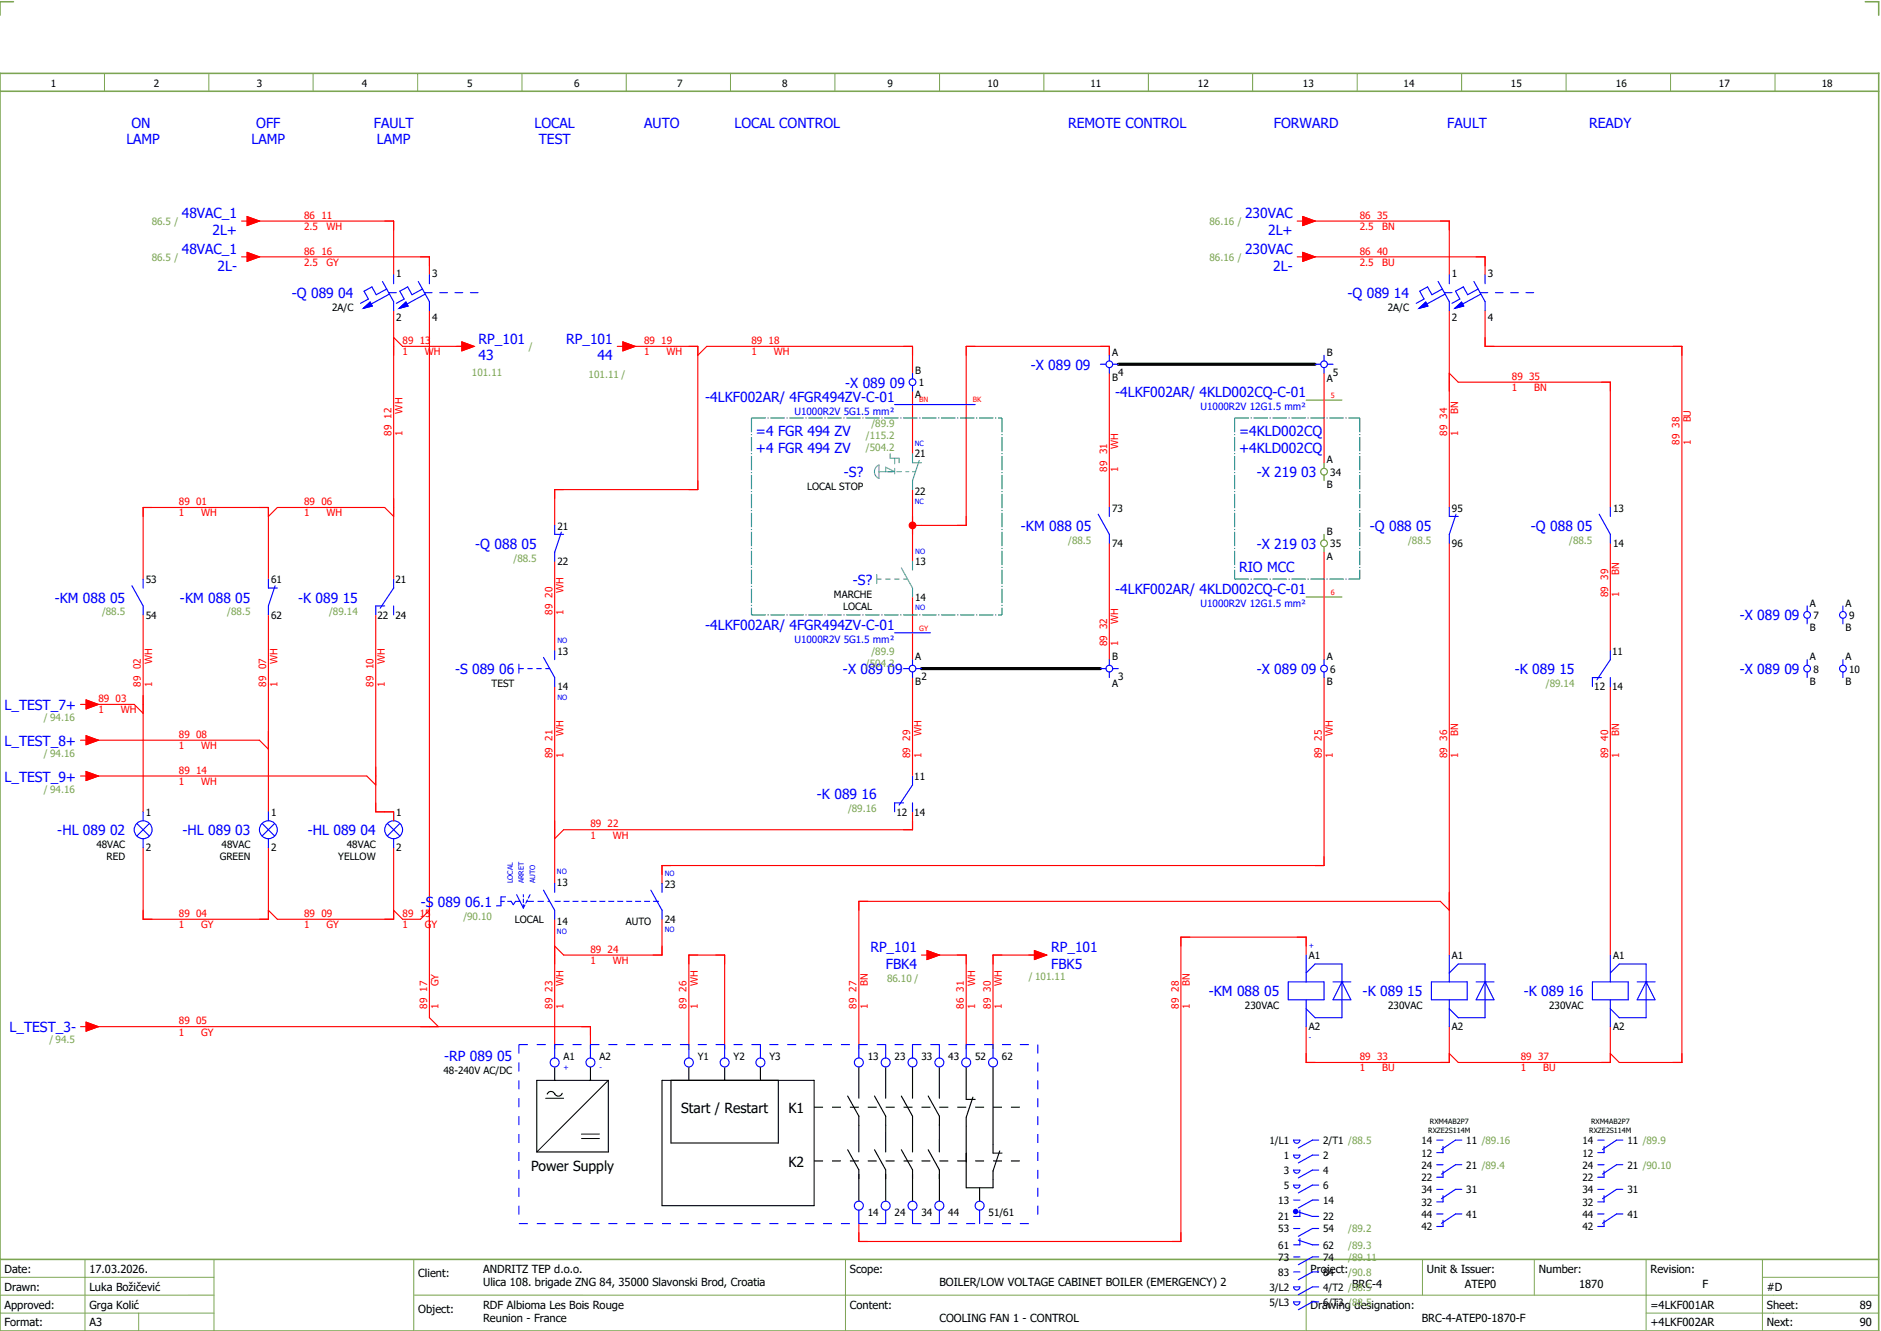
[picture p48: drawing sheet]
<svg xmlns="http://www.w3.org/2000/svg" width="421mm" height="297mm" viewBox="0 0 421 297" stroke-linecap="round" stroke-linejoin="round" font-family="sans-serif">
<defs><g id="words">
<g font-size="3.1" fill="#00f">
<text x="29.4" y="28.5">ON</text>
<text x="57.3" y="28.5">OFF</text>
<text x="83.6" y="28.5">FAULT</text>
<text x="119.5" y="28.5">LOCAL</text>
<text x="144" y="28.5">AUTO</text>
<text x="164.2" y="28.5">LOCAL CONTROL</text>
<text x="238.8" y="28.5">REMOTE CONTROL</text>
<text x="284.8" y="28.5">FORWARD</text>
<text x="323.6" y="28.5">FAULT</text>
<text x="355.3" y="28.5">READY</text>
<text x="28.2" y="32.3">LAMP</text>
<text x="56.2" y="32.3">LAMP</text>
<text x="84.2" y="32.3">LAMP</text>
<text x="120.5" y="32.3">TEST</text>
<text x="40.6" y="48.8">48VAC_1</text>
<text x="47.5" y="52.5">2L+</text>
<text x="278.3" y="48.8">230VAC</text>
<text x="283.5" y="52.5">2L+</text>
<text x="40.6" y="56.8">48VAC_1</text>
<text x="278.3" y="56.8">230VAC</text>
<text x="48.6" y="60.5">2L-</text>
<text x="284.6" y="60.5">2L-</text>
<text x="65.3" y="66.6">-Q 089 04</text>
<text x="301.3" y="66.6">-Q 089 14</text>
<text x="107" y="76.8">RP_101</text>
<text x="126.6" y="76.8">RP_101</text>
<text x="107" y="80.5">43</text>
<text x="133.6" y="80.5">44</text>
<text x="230.4" y="82.7">-X 089 09</text>
<text x="157.7" y="89.8">-4LKF002AR/ 4FGR494ZV-C-01</text>
<text x="189" y="86.6">-X 089 09</text>
<text x="249.3" y="88.8">-4LKF002AR/ 4KLD002CQ-C-01</text>
<text x="169" y="97.5">=4 FGR 494 ZV</text>
<text x="169" y="101.3">+4 FGR 494 ZV</text>
<text x="277" y="97.5">=4KLD002CQ</text>
<text x="277" y="101.3">+4KLD002CQ</text>
<text x="188.7" y="106.6">-S?</text>
<text x="280.9" y="106.6">-X 219 03</text>
<text x="228.2" y="118.6">-KM 088 05</text>
<text x="306.3" y="118.6">-Q 088 05</text>
<text x="342.3" y="118.6">-Q 088 05</text>
<text x="106.3" y="122.6">-Q 088 05</text>
<text x="281" y="122.6">-X 219 03</text>
<text x="190.7" y="130.6">-S?</text>
<text x="277" y="127.8">RIO MCC</text>
<text x="12.2" y="134.6">-KM 088 05</text>
<text x="40.2" y="134.6">-KM 088 05</text>
<text x="66.6" y="134.6">-K 089 15</text>
<text x="249.3" y="132.8">-4LKF002AR/ 4KLD002CQ-C-01</text>
<text x="157.7" y="140.8">-4LKF002AR/ 4FGR494ZV-C-01</text>
<text x="388.9" y="138.6">-X 089 09</text>
<text x="101.7" y="150.6">-S 089 06</text>
<text x="188.5" y="150.7">-X 089 09</text>
<text x="280.9" y="150.6">-X 089 09</text>
<text x="338.6" y="150.6">-K 089 15</text>
<text x="388.9" y="150.6">-X 089 09</text>
<text x="1" y="158.6">L_TEST_7+</text>
<text x="1" y="166.6">L_TEST_8+</text>
<text x="1" y="174.6">L_TEST_9+</text>
<text x="182.6" y="178.6">-K 089 16</text>
<text x="12.8" y="186.6">-HL 089 02</text>
<text x="40.8" y="186.6">-HL 089 03</text>
<text x="68.8" y="186.6">-HL 089 04</text>
<text x="94.1" y="202.6">-S 089 06.1</text>
<text x="194.6" y="212.8">RP_101</text>
<text x="235" y="212.8">RP_101</text>
<text x="198" y="216.5">FBK4</text>
<text x="235" y="216.5">FBK5</text>
<text x="270.2" y="222.6">-KM 088 05</text>
<text x="304.6" y="222.6">-K 089 15</text>
<text x="340.6" y="222.6">-K 089 16</text>
<text x="2.1" y="230.6">L_TEST_3-</text>
<text x="99.3" y="237">-RP 089 05</text>
</g>
<g font-size="3.1">
<text x="152.3" y="248.8">Start / Restart</text>
<text x="176.2" y="248.8">K1</text>
<text x="118.7" y="261.8">Power Supply</text>
<text x="176.2" y="260.8">K2</text>
</g>
<g font-size="2.5">
<text x="1" y="284.4">Date:</text>
<text x="20" y="284.4">17.03.2026.</text>
<text x="93.5" y="285.4">Client:</text>
<text x="108" y="284.4">ANDRITZ TEP d.o.o.</text>
<text x="108" y="287.4">Ulica 108. brigade ZNG 84, 35000 Slavonski Brod, Croatia</text>
<text x="190" y="284.4">Scope:</text>
<text x="210" y="287.4">BOILER/LOW VOLTAGE CABINET BOILER (EMERGENCY) 2</text>
<text x="293" y="284.4">Project:</text>
<text x="302.3" y="287.9">BRC-4</text>
<text x="319" y="284.4">Unit &amp; Issuer:</text>
<text x="327.5" y="287.9">ATEP0</text>
<text x="344" y="284.4">Number:</text>
<text x="353" y="287.9">1870</text>
<text x="369" y="284.4">Revision:</text>
<text x="380.6" y="287.9">F</text>
<text x="1" y="288.4">Drawn:</text>
<text x="1" y="292.4">Approved:</text>
<text x="20" y="292.4">Grga Kolić</text>
<text x="20" y="288.4">Luka Božičević</text>
<text x="93.5" y="293.4">Object:</text>
<text x="108" y="292.4">RDF Albioma Les Bois Rouge</text>
<text x="190" y="292.4">Content:</text>
<text x="293" y="292.4">Drawing designation:</text>
<text x="369" y="292.4">=4LKF001AR</text>
<text x="395" y="292.4">Sheet:</text>
<text x="395" y="288.4">#D</text>
<text x="415.8" y="292.4">89</text>
<text x="1" y="296.4">Format:</text>
<text x="20" y="296.4">A3</text>
<text x="108" y="295.4">Reunion - France</text>
<text x="210" y="295.4">COOLING FAN 1 - CONTROL</text>
<text x="317.8" y="295.4">BRC-4-ATEP0-1870-F</text>
<text x="369" y="296.4">+4LKF002AR</text>
<text x="395" y="296.4">Next:</text>
<text x="415.8" y="296.4">90</text>
</g>
<g font-size="2.2">
<text x="11.4" y="19.4">1</text>
<text x="34.4" y="19.4">2</text>
<text x="57.4" y="19.4">3</text>
<text x="80.9" y="19.4">4</text>
<text x="104.4" y="19.4">5</text>
<text x="128.4" y="19.4">6</text>
<text x="151.4" y="19.4">7</text>
<text x="174.9" y="19.4">8</text>
<text x="198.4" y="19.4">9</text>
<text x="220.8" y="19.4">10</text>
<text x="243.8" y="19.4">11</text>
<text x="267.8" y="19.4">12</text>
<text x="291.3" y="19.4">13</text>
<text x="313.8" y="19.4">14</text>
<text x="337.8" y="19.4">15</text>
<text x="361.3" y="19.4">16</text>
<text x="384.3" y="19.4">17</text>
<text x="407.3" y="19.4">18</text>
<text x="88.6" y="61.9">1</text>
<text x="96.6" y="61.9">3</text>
<text x="324.6" y="61.9">1</text>
<text x="332.6" y="61.9">3</text>
<text x="74.2" y="69.5">2A/C</text>
<text x="88.6" y="71.6">2</text>
<text x="96.6" y="71.6">4</text>
<text x="310.2" y="69.5">2A/C</text>
<text x="324.6" y="71.6">2</text>
<text x="332.6" y="71.6">4</text>
<text x="204.6" y="83.5">B</text>
<text x="248.6" y="79.5">A</text>
<text x="296.6" y="79.5">B</text>
<text x="204.6" y="89">A</text>
<text x="205.4" y="86.3">1</text>
<text x="248.6" y="85">B</text>
<text x="250" y="84">4</text>
<text x="296.6" y="85.4">A</text>
<text x="298" y="84">5</text>
<text x="204.5" y="102.1">21</text>
<text x="296.6" y="103.5">A</text>
<text x="297.4" y="106.3">34</text>
<text x="180.4" y="109.5">LOCAL STOP</text>
<text x="204.5" y="110.6">22</text>
<text x="296.6" y="109">B</text>
<text x="124.6" y="118.3">21</text>
<text x="248.6" y="114.3">73</text>
<text x="296.6" y="119.5">B</text>
<text x="324.6" y="114.3">95</text>
<text x="360.6" y="114.3">13</text>
<text x="248.6" y="122.2">74</text>
<text x="296.6" y="125">A</text>
<text x="297.4" y="122.3">35</text>
<text x="324.6" y="122.2">96</text>
<text x="360.6" y="122.2">14</text>
<text x="32.6" y="130.3">53</text>
<text x="60.6" y="130.3">61</text>
<text x="88.4" y="130.3">21</text>
<text x="124.6" y="126.2">22</text>
<text x="204.6" y="126.3">13</text>
<text x="186.4" y="133.5">MARCHE</text>
<text x="188.5" y="136.2">LOCAL</text>
<text x="204.6" y="134.2">14</text>
<text x="404.6" y="135.5">A</text>
<text x="412.6" y="135.5">A</text>
<text x="32.6" y="138.2">54</text>
<text x="60.6" y="138.2">62</text>
<text x="84.4" y="138.2">22</text>
<text x="88.4" y="138.2">24</text>
<text x="404.6" y="141">B</text>
<text x="405.4" y="138.3">7</text>
<text x="412.6" y="141">B</text>
<text x="413.4" y="138.3">9</text>
<text x="124.6" y="146.3">13</text>
<text x="204.6" y="147.5">A</text>
<text x="248.6" y="147.5">B</text>
<text x="296.6" y="147.5">A</text>
<text x="360.4" y="146.3">11</text>
<text x="404.6" y="147.5">A</text>
<text x="412.6" y="147.5">A</text>
<text x="109.9" y="153.5">TEST</text>
<text x="124.6" y="154.2">14</text>
<text x="204.6" y="153">B</text>
<text x="206" y="152">2</text>
<text x="248.6" y="153.4">A</text>
<text x="250" y="152">3</text>
<text x="296.6" y="153">B</text>
<text x="297.4" y="150.3">6</text>
<text x="356.4" y="154.2">12</text>
<text x="360.4" y="154.2">14</text>
<text x="404.6" y="153">B</text>
<text x="405.4" y="150.3">8</text>
<text x="412.6" y="153">B</text>
<text x="413.4" y="150.3">10</text>
<text x="204.4" y="174.3">11</text>
<text x="32.6" y="182.3">1</text>
<text x="60.6" y="182.3">1</text>
<text x="88.6" y="182.3">1</text>
<text x="200.4" y="182.2">12</text>
<text x="204.4" y="182.2">14</text>
<text x="21.5" y="189.5">48VAC</text>
<text x="32.6" y="190.2">2</text>
<text x="49.5" y="189.5">48VAC</text>
<text x="60.6" y="190.2">2</text>
<text x="77.5" y="189.5">48VAC</text>
<text x="88.6" y="190.2">2</text>
<text x="23.8" y="192.2">RED</text>
<text x="49.1" y="192.2">GREEN</text>
<text x="75.6" y="192.2">YELLOW</text>
<text x="124.5" y="197.9">13</text>
<text x="148.6" y="198.3">23</text>
<text x="115.1" y="206.2">LOCAL</text>
<text x="124.5" y="206.6">14</text>
<text x="139.9" y="206.6">AUTO</text>
<text x="148.6" y="206.2">24</text>
<text x="292.6" y="214.3">A1</text>
<text x="324.6" y="214.3">A1</text>
<text x="360.6" y="214.3">A1</text>
<text x="278.3" y="225.5">230VAC</text>
<text x="310.3" y="225.5">230VAC</text>
<text x="346.3" y="225.5">230VAC</text>
<text x="292.6" y="230.2">A2</text>
<text x="324.6" y="230.2">A2</text>
<text x="360.6" y="230.2">A2</text>
<text x="99.2" y="239.9">48-240V AC/DC</text>
<text x="126" y="236.9">A1</text>
<text x="134" y="236.9">A2</text>
<text x="156" y="236.9">Y1</text>
<text x="164" y="236.9">Y2</text>
<text x="172" y="236.9">Y3</text>
<text x="194" y="236.9">13</text>
<text x="200" y="236.9">23</text>
<text x="206" y="236.9">33</text>
<text x="212" y="236.9">43</text>
<text x="218" y="236.9">52</text>
<text x="224" y="236.9">62</text>
<text x="283.8" y="255.6">1/L1</text>
<text x="295.8" y="255.6">2/T1 /88.5</text>
<text x="317.8" y="255.6">14</text>
<text x="327.8" y="255.6">11 /89.16</text>
<text x="353.8" y="255.6">14</text>
<text x="363.8" y="255.6">11 /89.9</text>
<text x="287" y="259">1</text>
<text x="287" y="262.3">3</text>
<text x="295.8" y="259">2</text>
<text x="295.8" y="262.3">4</text>
<text x="317.8" y="258.4">12</text>
<text x="317.8" y="263.9">22</text>
<text x="317.8" y="261.1">24</text>
<text x="327.8" y="261.1">21 /89.4</text>
<text x="353.8" y="258.4">12</text>
<text x="353.8" y="263.9">22</text>
<text x="353.8" y="261.1">24</text>
<text x="363.8" y="261.1">21 /90.10</text>
<text x="285.8" y="269">13</text>
<text x="287" y="265.7">5</text>
<text x="295.8" y="265.7">6</text>
<text x="295.8" y="269">14</text>
<text x="317.8" y="269.4">32</text>
<text x="317.8" y="266.6">34</text>
<text x="327.8" y="266.6">31</text>
<text x="353.8" y="269.4">32</text>
<text x="353.8" y="266.6">34</text>
<text x="363.8" y="266.6">31</text>
<text x="194" y="271.6">14</text>
<text x="200" y="271.6">24</text>
<text x="206" y="271.6">34</text>
<text x="212" y="271.6">44</text>
<text x="221" y="271.6">51/61</text>
<text x="285.8" y="272.7">21</text>
<text x="285.8" y="275.4">53</text>
<text x="295.8" y="272.7">22</text>
<text x="295.8" y="275.4">54</text>
<text x="317.8" y="274.9">42</text>
<text x="317.8" y="272.1">44</text>
<text x="327.8" y="272.1">41</text>
<text x="353.8" y="274.9">42</text>
<text x="353.8" y="272.1">44</text>
<text x="363.8" y="272.1">41</text>
<text x="285.8" y="279">61</text>
<text x="285.8" y="281.7">73</text>
<text x="295.8" y="279">62</text>
<text x="295.8" y="281.7">74</text>
<text x="285.8" y="285.1">83</text>
<text x="295.8" y="285.1">84</text>
<text x="283.8" y="288.4">3/L2</text>
<text x="283.8" y="291.8">5/L3</text>
<text x="295.8" y="288.4">4/T2 /88.5</text>
<text x="295.8" y="291.8">6/T3 /88.5</text>
</g>
<g font-size="2.2" fill="#7ca552">
<text x="33.9" y="50.3">86.5 /</text>
<text x="270.4" y="50.3">86.16 /</text>
<text x="33.9" y="58.3">86.5 /</text>
<text x="270.4" y="58.3">86.16 /</text>
<text x="118.2" y="78.3">/</text>
<text x="105.5" y="84.1">101.11</text>
<text x="131.6" y="84.5">101.11 /</text>
<text x="194.8" y="95.3">/89.9</text>
<text x="193.6" y="98">/115.2</text>
<text x="193.6" y="100.7">/504.2</text>
<text x="114.8" y="125.5">/88.5</text>
<text x="238.8" y="121.5">/88.5</text>
<text x="314.8" y="121.5">/88.5</text>
<text x="350.8" y="121.5">/88.5</text>
<text x="22.8" y="137.5">/88.5</text>
<text x="50.8" y="137.5">/88.5</text>
<text x="73.6" y="137.5">/89.14</text>
<text x="193.6" y="149">/504.2</text>
<text x="194.8" y="146.3">/89.9</text>
<text x="345.6" y="153.5">/89.14</text>
<text x="9.8" y="161.1">/ 94.16</text>
<text x="9.8" y="169.1">/ 94.16</text>
<text x="9.8" y="177.1">/ 94.16</text>
<text x="189.6" y="181.5">/89.16</text>
<text x="103.6" y="205.5">/90.10</text>
<text x="198.3" y="219.5">86.10 /</text>
<text x="230" y="218.9">/ 101.11</text>
<text x="11" y="233.1">/ 94.5</text>
<text x="301.4" y="275.4">/89.2</text>
<text x="301.4" y="279">/89.3</text>
<text x="301.4" y="281.7">/89.11</text>
<text x="301.4" y="285.1">/90.8</text>
</g>
<g font-size="2.2" fill="#f00">
<text x="68" y="48.9">86 11</text>
<text x="68" y="51.4">2.5</text>
<text x="73" y="51.4">WH</text>
<text x="304" y="48.9">86 35</text>
<text x="304" y="51.4">2.5</text>
<text x="309" y="51.4">BN</text>
<text x="68" y="56.9">86 16</text>
<text x="68" y="59.4">2.5</text>
<text x="73" y="59.4">GY</text>
<text x="304" y="56.9">86 40</text>
<text x="304" y="59.4">2.5</text>
<text x="309" y="59.4">BU</text>
<text x="90" y="76.9">89 13</text>
<text x="144" y="76.9">89 19</text>
<text x="168" y="76.9">89 18</text>
<text x="90" y="79.4">1</text>
<text x="95" y="79.4">WH</text>
<text x="144" y="79.4">1</text>
<text x="149" y="79.4">WH</text>
<text x="168" y="79.4">1</text>
<text x="173" y="79.4">WH</text>
<text x="338" y="84.9">89 35</text>
<text x="338" y="87.4">1</text>
<text x="343" y="87.4">BN</text>
<text x="90" y="92.4" transform="rotate(-90 90 92.4)">WH</text>
<text x="326" y="92.4" transform="rotate(-90 326 92.4)">BN</text>
<text x="378" y="94.4" transform="rotate(-90 378 94.4)">BU</text>
<text x="87.5" y="97.4" transform="rotate(-90 87.5 97.4)">89 12</text>
<text x="90" y="97.4" transform="rotate(-90 90 97.4)">1</text>
<text x="250" y="100.4" transform="rotate(-90 250 100.4)">WH</text>
<text x="323.5" y="97.4" transform="rotate(-90 323.5 97.4)">89 34</text>
<text x="326" y="97.4" transform="rotate(-90 326 97.4)">1</text>
<text x="375.5" y="99.4" transform="rotate(-90 375.5 99.4)">89 38</text>
<text x="378" y="99.4" transform="rotate(-90 378 99.4)">1</text>
<text x="247.5" y="105.4" transform="rotate(-90 247.5 105.4)">89 31</text>
<text x="250" y="105.4" transform="rotate(-90 250 105.4)">1</text>
<text x="40" y="112.9">89 01</text>
<text x="68" y="112.9">89 06</text>
<text x="40" y="115.4">1</text>
<text x="45" y="115.4">WH</text>
<text x="68" y="115.4">1</text>
<text x="73" y="115.4">WH</text>
<text x="362" y="128.4" transform="rotate(-90 362 128.4)">BN</text>
<text x="123.5" y="137.4" transform="rotate(-90 123.5 137.4)">89 20</text>
<text x="126" y="137.4" transform="rotate(-90 126 137.4)">1</text>
<text x="126" y="132.4" transform="rotate(-90 126 132.4)">WH</text>
<text x="359.5" y="133.4" transform="rotate(-90 359.5 133.4)">89 39</text>
<text x="362" y="133.4" transform="rotate(-90 362 133.4)">1</text>
<text x="250" y="139.4" transform="rotate(-90 250 139.4)">WH</text>
<text x="34" y="148.4" transform="rotate(-90 34 148.4)">WH</text>
<text x="62" y="148.4" transform="rotate(-90 62 148.4)">WH</text>
<text x="86" y="148.4" transform="rotate(-90 86 148.4)">WH</text>
<text x="247.5" y="144.4" transform="rotate(-90 247.5 144.4)">89 32</text>
<text x="250" y="144.4" transform="rotate(-90 250 144.4)">1</text>
<text x="31.5" y="153.4" transform="rotate(-90 31.5 153.4)">89 02</text>
<text x="34" y="153.4" transform="rotate(-90 34 153.4)">1</text>
<text x="59.5" y="153.4" transform="rotate(-90 59.5 153.4)">89 07</text>
<text x="62" y="153.4" transform="rotate(-90 62 153.4)">1</text>
<text x="83.5" y="153.4" transform="rotate(-90 83.5 153.4)">89 10</text>
<text x="86" y="153.4" transform="rotate(-90 86 153.4)">1</text>
<text x="22" y="156.9">89 03</text>
<text x="22" y="159.4">1</text>
<text x="27" y="159.4">WH</text>
<text x="40" y="164.9">89 08</text>
<text x="40" y="167.4">1</text>
<text x="45" y="167.4">WH</text>
<text x="126" y="164.4" transform="rotate(-90 126 164.4)">WH</text>
<text x="206" y="164.4" transform="rotate(-90 206 164.4)">WH</text>
<text x="298" y="164.4" transform="rotate(-90 298 164.4)">WH</text>
<text x="326" y="164.4" transform="rotate(-90 326 164.4)">BN</text>
<text x="362" y="164.4" transform="rotate(-90 362 164.4)">BN</text>
<text x="40" y="172.9">89 14</text>
<text x="123.5" y="169.4" transform="rotate(-90 123.5 169.4)">89 21</text>
<text x="126" y="169.4" transform="rotate(-90 126 169.4)">1</text>
<text x="203.5" y="169.4" transform="rotate(-90 203.5 169.4)">89 29</text>
<text x="206" y="169.4" transform="rotate(-90 206 169.4)">1</text>
<text x="295.5" y="169.4" transform="rotate(-90 295.5 169.4)">89 25</text>
<text x="298" y="169.4" transform="rotate(-90 298 169.4)">1</text>
<text x="323.5" y="169.4" transform="rotate(-90 323.5 169.4)">89 36</text>
<text x="326" y="169.4" transform="rotate(-90 326 169.4)">1</text>
<text x="359.5" y="169.4" transform="rotate(-90 359.5 169.4)">89 40</text>
<text x="362" y="169.4" transform="rotate(-90 362 169.4)">1</text>
<text x="40" y="175.4">1</text>
<text x="45" y="175.4">WH</text>
<text x="132" y="184.9">89 22</text>
<text x="132" y="187.4">1</text>
<text x="137" y="187.4">WH</text>
<text x="40" y="204.9">89 04</text>
<text x="40" y="207.4">1</text>
<text x="45" y="207.4">GY</text>
<text x="68" y="204.9">89 09</text>
<text x="68" y="207.4">1</text>
<text x="73" y="207.4">GY</text>
<text x="90" y="204.9">89 15</text>
<text x="90" y="207.4">1</text>
<text x="95" y="207.4">GY</text>
<text x="132" y="212.9">89 24</text>
<text x="132" y="215.4">1</text>
<text x="137" y="215.4">WH</text>
<text x="98" y="220.4" transform="rotate(-90 98 220.4)">GY</text>
<text x="126" y="220.4" transform="rotate(-90 126 220.4)">WH</text>
<text x="156" y="220.4" transform="rotate(-90 156 220.4)">WH</text>
<text x="194" y="220.4" transform="rotate(-90 194 220.4)">BN</text>
<text x="218" y="220.4" transform="rotate(-90 218 220.4)">WH</text>
<text x="224" y="220.4" transform="rotate(-90 224 220.4)">WH</text>
<text x="266" y="220.4" transform="rotate(-90 266 220.4)">BN</text>
<text x="95.5" y="225.4" transform="rotate(-90 95.5 225.4)">89 17</text>
<text x="98" y="225.4" transform="rotate(-90 98 225.4)">1</text>
<text x="123.5" y="225.4" transform="rotate(-90 123.5 225.4)">89 23</text>
<text x="126" y="225.4" transform="rotate(-90 126 225.4)">1</text>
<text x="153.5" y="225.4" transform="rotate(-90 153.5 225.4)">89 26</text>
<text x="156" y="225.4" transform="rotate(-90 156 225.4)">1</text>
<text x="191.5" y="225.4" transform="rotate(-90 191.5 225.4)">89 27</text>
<text x="194" y="225.4" transform="rotate(-90 194 225.4)">1</text>
<text x="215.5" y="225.4" transform="rotate(-90 215.5 225.4)">86 31</text>
<text x="218" y="225.4" transform="rotate(-90 218 225.4)">1</text>
<text x="221.5" y="225.4" transform="rotate(-90 221.5 225.4)">89 30</text>
<text x="224" y="225.4" transform="rotate(-90 224 225.4)">1</text>
<text x="263.5" y="225.4" transform="rotate(-90 263.5 225.4)">89 28</text>
<text x="266" y="225.4" transform="rotate(-90 266 225.4)">1</text>
<text x="40" y="228.9">89 05</text>
<text x="40" y="231.4">1</text>
<text x="45" y="231.4">GY</text>
<text x="304" y="236.9">89 33</text>
<text x="304" y="239.4">1</text>
<text x="309" y="239.4">BU</text>
<text x="340" y="236.9">89 37</text>
<text x="340" y="239.4">1</text>
<text x="345" y="239.4">BU</text>
</g>
<g font-size="2.2" fill="#00f">
<text x="177.6" y="92.6">U1000R2V 5G1.5 mm²</text>
<text x="268.4" y="91.6">U1000R2V 12G1.5 mm²</text>
<text x="268.4" y="135.6">U1000R2V 12G1.5 mm²</text>
<text x="177.6" y="143.6">U1000R2V 5G1.5 mm²</text>
</g>
<g font-size="1.6" fill="#f00">
<text x="205.5" y="89.9">BN</text>
<text x="217.5" y="89.9">BK</text>
<text x="297.5" y="88.9">5</text>
<text x="297.5" y="132.9">6</text>
<text x="205.5" y="140.9">GY</text>
</g>
<g font-size="1.6" fill="#00f">
<text x="204.5" y="99.6">NC</text>
<text x="204.5" y="112.7">NC</text>
<text x="204.6" y="123.8">NO</text>
<text x="204.6" y="136.3">NO</text>
<text x="124.6" y="143.8">NO</text>
<text x="124.6" y="156.3">NO</text>
<text x="114.6" y="197.4" transform="rotate(-90 114.6 197.4)">LOCAL</text>
<text x="117.1" y="197.4" transform="rotate(-90 117.1 197.4)">ARRET</text>
<text x="119.6" y="197.4" transform="rotate(-90 119.6 197.4)">AUTO</text>
<text x="124.5" y="195.4">NO</text>
<text x="148.6" y="195.8">NO</text>
<text x="124.5" y="208.7">NO</text>
<text x="148.6" y="208.3">NO</text>
<text x="292.6" y="211.8">+</text>
<text x="292.6" y="232.3">-</text>
<text x="126" y="239">+</text>
<text x="134" y="239">-</text>
</g>
<g font-size="1.6">
<text x="319.7" y="251.1">RXM4AB2P7</text>
<text x="355.7" y="251.1">RXM4AB2P7</text>
<text x="319.3" y="253.1">RXZE2S114M</text>
<text x="355.3" y="253.1">RXZE2S114M</text>
</g>
</g></defs>
<path d="M0 16.4h420v281h-420zM3 .4h-3v3M417 .4h3v3M0 20.4h420M0 281.4h420" fill="none" stroke="#7ca552" stroke-width=".35"/>
<g fill="none" stroke="#7ca552" stroke-width=".22">
<path d="M23.4 16.5v4M46.7 16.4v4M70 16.4v4M93.4 16.4v4M116.7 16.5v4M140 16.4v4M163.3 16.4v4M186.7 16.4v4M210 16.4v4M233.4 16.4v4M256.7 16.4v4M280 16.5v4"/>
<path d="M303.4 16.4v4M326.8 16.4v4M350.1 16.4v4M373.5 16.4v4M396.8 16.4v4M0 285.4h47.8M0 293.4h47.8M19 281.4v16M31 293.4v4M47.8 281.4v16M47.8 289.4h-47.8M92.5 281.4v16"/>
<path d="M92.5 289.4h327.5M189 281.4v16M292 281.4v15.8M318 281.4v8M343 281.4v8M368 281.4v15.8M368 293.4h52M394 285.4h26M394 281.4v15.8"/>
</g>
<g fill="none" stroke="#f00" stroke-width=".25">
<path d="M54 49.4h1.2M54 57.4h1.2M55.2 48.4l2.8 1-2.8 1zM55.2 56.4l2.8 1-2.8 1zM56 49.4h32v12M56 57.4h40v4M290 49.4h1.3M290 57.4h1.3M291.3 48.4l2.7 1-2.7 1zM291.3 56.4l2.7 1-2.7 1zM292 49.4h32v12M292 57.4h40v4"/>
<path d="M88 75.4l2 2h14M88 69.4v60M96 69.4v158l2 2M103.2 76.4l2.8 1-2.8 1zM138 77.4h1.2M139.2 76.4l2.8 1-2.8 1zM140 77.4h16v32h-32v8M156 79.4l2-2h46v6M248 79.4v-2h-32v40h-10M324 69.4v44M332 69.4v8h44v160h-14l-2-2M204 87.4v14"/>
<path d="M248 83.4v30M296 83.4v20M324 83.4l2 2h34v28M60 115.4l2-2h24l2 2M204 109.4v16M32 129.4v-16h28v16M32 137.4v44M60 137.4v44M84 137.4v44h4M124 125.4v20M204 133.4v14M248 121.4v26"/>
<path d="M296 123.4v24M324 121.4v92M360 121.4v24M18 157.4h1.2M19.2 156.4l2.8 1-2.8 1zM20 157.4h10l2 2M124 153.4v44M204 151.4v22M296 151.4v42h-148v4M360 153.4v60M18 165.4h1.2M18 173.4h1.2"/>
<path d="M19.2 164.4l2.8 1-2.8 1zM19.2 172.4l2.8 1-2.8 1zM20 165.4h38l2 2M20 173.4h62l2 2M32 189.4v16h28v-16M88 189.4v16h-26l-2-2M204 181.4v4h-78l-2 2M88 203.4l2 2h4M124 205.4v29M148 205.4v8h-22l-2-2M206 213.4h1.2M207.2 212.4l2.8 1-2.8 1z"/>
<path d="M208 213.4h8v21M231.3 212.4l2.7 1-2.7 1zM232 213.4h-10v21M292 213.4v-4h-28v68h-72v-4M324 203.4l-2-2h-130v33M18 229.4h1.2M19.2 228.4l2.8 1-2.8 1zM20 229.4h112v5M154 234.4v-21h8v21M292 229.4v8h32v-8M360 229.4v8h-34l-2-2"/>
</g>
<path d="M250 81.4h44M206 149.4h40" fill="none" stroke="#000" stroke-width=".7"/>
<path d="M124 201.4h24" fill="none" stroke="#00f" stroke-width=".25" stroke-dasharray="1.3 .7" stroke-linecap="butt"/>
<path d="M122 245.4h4M130 254.4h4M130 253.4h4M136 241.4l-16 16" fill="none" stroke="#000" stroke-width=".22"/>
<g fill="none" stroke="#000" stroke-width=".25">
<path d="M124 238.4v3M132 238.4v3M154 238.4v3M162 238.4v3M170 238.4v3M192 238.4v7M198 238.4v7M204 238.4v7M210 238.4v7M216 238.4v7.2h2M222 238.4v19.2h2M120 241.4h16v16h-16z"/>
<path d="M122.3 244.5a.9 .9 0 0 1 .9-.6 .9 .9 0 0 1 .8 .6M125.7 244.3a.9 .9 0 0 1-.9 .6 .9 .9 0 0 1-.8-.6M148 241.4h34v28h-34zM150 241.4v14h24v-14M189.5 244.9l2.5 4.5v8M189.5 256.9l2.5 4.5v7M195.5 244.9l2.5 4.5v8M195.5 256.9l2.5 4.5v7M201.5 244.9l2.5 4.5v8M201.5 256.9l2.5 4.5v7M207.5 244.9l2.5 4.5v8M207.5 256.9l2.5 4.5v7"/>
<path d="M217.5 245.1l-1.5 4.5v15.8h6v-3.8l1.5-4.5M219 265.4v3"/>
</g>
<path d="M182 247.4h46M182 259.4h46" fill="none" stroke="#000" stroke-width=".25" stroke-dasharray="2 2" stroke-linecap="butt"/>
<path d="M116 233.4h116M116 233.4v40M232 233.4v40M116 273.4h116" fill="none" stroke="#00f" stroke-width=".25" stroke-dasharray="2 2" stroke-linecap="butt"/>
<g fill="none" stroke="#00f" stroke-width=".25">
<path d="M204 83.4v1.2M204 86.1v1.3M245.5 114.9l2.5 4.5v2M248 113.4v2M29.5 130.9l2.5 4.5v2M32 129.4v2M60 129.4v2h2M61.5 130.9l-1.5 4.5v2M86 135.4h-2v2M88 135.4v2M88 129.4v2l-3 4.5M116 148.4v2"/>
<path d="M116 149.4h1M118 149.4h1M120 149.4h1M121.5 146.9l2.5 4.5v2M122 149.4h.9M124 145.4v2M296 147.4v1.2M296 150.1v1.3M358 151.4h-2v2M360 151.4v2M360 145.4v2l-3 4.5M202 179.4h-2v2"/>
<path d="M204 179.4v2M204 173.4v2l-3 4.5M30.6 184l2.8 2.8M32 181.4v2M32 187.4v2M33.4 184l-2.8 2.8M58.6 184l2.8 2.8M60 181.4v2M60 187.4v2M61.4 184l-2.8 2.8M86.6 184l2.8 2.8M88 181.4v2"/>
<path d="M88 187.4v2M89.4 184l-2.8 2.8M115.5 199.9l1.5 3M117 199.9v.5M118.5 199.9l-.4 .8M121.5 198.9l2.5 4.5v2M124 197.4v2M145.5 198.9l2.5 4.5v2M148 197.4v2M112 201.4h.7M113 200.4h-1v2h-1M113.5 201.4h.7l.6 .7 .5-.7h1"/>
<path d="M117 200.9v.7M117 202.1v.8M117.3 202.2l-.3 .7M117.8 201.4h1.4M117.9 201.1l-.3 .7M120.2 201.4h1.3M122.5 201.4h.3M288 219.4h8v4h-8zM292 217.4l2-2h6v12h-6l-2-2M292 213.4v6M298 219.4h4M300 219.4h.1"/>
<path d="M300 219.4l2 4h-4zM320 219.4h8v4h-8zM324 213.4v6M324 217.4l2-2h6v12h-6l-2-2M330 219.4h4M332 219.4h.1M332 219.4l2 4h-4zM356 219.4h8v4h-8zM360 217.4l2-2h6v12h-6l-2-2M360 213.4v6M366 219.4h4M368 219.4h.1"/>
<path d="M368 219.4l2 4h-4zM124 233.4v3M132 233.4v3M154 233.4v3M162 233.4v3M170 233.4v3M192 233.4v3M198 233.4v3M204 233.4v3M210 233.4v3M292 223.4v6M324 223.4v6"/>
<path d="M360 223.4v6M289.2 254.7h1.4a.7 .7 0 0 1-.7 .7 .7 .7 0 0 1-.7-.7zM289.2 258.1h1.4a.7 .7 0 0 1-.7 .7 .7 .7 0 0 1-.7-.7zM294.8 254.7h-1.4l-3.1 1.8M294.8 258.1h-1.4l-3.1 1.7M321.2 254.7h1.4M322.6 256.1v1.4h-1.4M326.8 254.7h-1.4l-3.1 2.1M357.2 254.7h1.4M358.6 256.1v1.4h-1.4M362.8 254.7h-1.4l-3.2 2.1M192 270.4v3"/>
<path d="M198 270.4v3M204 270.4v3M210 270.4v3M289.2 261.4h1.4a.7 .7 0 0 1-.7 .7 .7 .7 0 0 1-.7-.7zM289.2 264.8h1.4a.7 .7 0 0 1-.7 .7 .7 .7 0 0 1-.7-.7zM289.2 268.1h1.4M290.3 270.8l3.1 1h1.4M290.6 270.4v1.4h-1.4M294.8 261.4h-1.4l-3.1 1.8M294.8 264.8h-1.4l-3.1 1.7M294.8 268.1h-1.4l-3.1 1.8M321.2 260.2h1.4"/>
<path d="M321.2 265.7h1.4M321.2 271.2h1.4M322.6 261.6v1.4h-1.4M322.6 267.1v1.4h-1.4M322.6 272.6v1.4h-1.4M326.8 260.2h-1.4l-3.1 2.1M326.8 265.7h-1.4l-3.1 2.1M326.8 271.2h-1.4l-3.1 2.1M357.2 260.2h1.4M357.2 265.7h1.4M357.2 271.2h1.4M358.6 261.6v1.4h-1.4"/>
<path d="M358.6 267.1v1.4h-1.4M358.6 272.6v1.4h-1.4M362.8 260.2h-1.4l-3.2 2.1M362.8 265.7h-1.4l-3.2 2.1M362.8 271.2h-1.4l-3.2 2.1"/>
<circle cx="204" cy="85.4" r=".75"/>
<circle cx="296" cy="149.4" r=".75"/>
<circle cx="32" cy="185.4" r="2"/>
<circle cx="60" cy="185.4" r="2"/>
<circle cx="88" cy="185.4" r="2"/>
<circle cx="124" cy="237.4" r="1"/>
<circle cx="132" cy="237.4" r="1"/>
<circle cx="154" cy="237.4" r="1"/>
<circle cx="162" cy="237.4" r="1"/>
<circle cx="170" cy="237.4" r="1"/>
<circle cx="192" cy="237.4" r="1"/>
<circle cx="198" cy="237.4" r="1"/>
<circle cx="204" cy="237.4" r="1"/>
<circle cx="210" cy="237.4" r="1"/>
<circle cx="192" cy="269.4" r="1"/>
<circle cx="198" cy="269.4" r="1"/>
<circle cx="204" cy="269.4" r="1"/>
<circle cx="210" cy="269.4" r="1"/>
</g>
<path d="M196 128.4v2M196 129.4h1M198 129.4h1M200 129.4h1M201.5 126.9l2.5 4.5v2M202 129.4h.9M204 125.4v2" fill="none" stroke="#52a5a5" stroke-width=".25"/>
<path d="M168 93.4h56M168 93.4v44M224 93.4v44M276 93.4h28M276 93.4v36M304 93.4v36M168 137.4h56M276 129.4h28" fill="none" stroke="#007f7f" stroke-width=".25" stroke-dasharray="3.2 .4 .3 .4" stroke-linecap="butt"/>
<g fill="none" stroke="#a57c00" stroke-width=".25">
<path d="M296 103.4v1.2M296 106.1v1.3M296 119.4v1.2M296 122.1v1.3"/>
<circle cx="296" cy="105.4" r=".75"/>
<circle cx="296" cy="121.4" r=".75"/>
</g>
<g fill="#f00" stroke="#f00" stroke-width=".22">
<path d="M291.3 48.4l2.7 1-2.7 1z"/>
<path d="M291.3 56.4l2.7 1-2.7 1z"/>
<path d="M55.2 48.4l2.8 1-2.8 1z"/>
<path d="M55.2 56.4l2.8 1-2.8 1z"/>
<path d="M19.2 156.4l2.8 1-2.8 1z"/>
<path d="M19.2 164.4l2.8 1-2.8 1z"/>
<path d="M19.2 172.4l2.8 1-2.8 1z"/>
<path d="M19.2 228.4l2.8 1-2.8 1z"/>
<path d="M139.2 76.4l2.8 1-2.8 1z"/>
<path d="M103.2 76.4l2.8 1-2.8 1z"/>
<path d="M207.2 212.4l2.8 1-2.8 1z"/>
<path d="M231.3 212.4l2.7 1-2.7 1z"/>
</g>
<circle cx="289.7" cy="270.7" r=".62" fill="#00f"/>
<g fill="none" stroke="#00f" stroke-width=".25">
<path d="M81.2 68.9l1.5-1.4 .5 .9zM85.5 62.9l2.5 4.5v2M86.4 64.6l-2.3 1.3-1-1.8-1.7 1 1 1.7-1.8 1M86.9 65.4h1.7M87.1 65.7l-4.1 2.2M88 61.4v2M89.2 68.9l1.5-1.4 .5 .9zM93.5 62.9l2.5 4.5v2M94.4 64.6l-2.3 1.3-1-1.8-1.7 1 1 1.7-1.8 1M94.9 65.4h1.7M95.1 65.7l-4.1 2.2M96 61.4v2"/>
<path d="M98.3 65.4h1.7M101.7 65.4h1.7M105.2 65.4h1.7M248 79.4v1.2M296 79.4v1.2M317.2 68.9l1.5-1.4 .5 .9zM321.5 62.9l2.5 4.5v2M322.4 64.6l-2.3 1.3-1-1.8-1.7 1 1 1.7-1.8 1M322.9 65.4h1.7M323.1 65.7l-4.1 2.2M324 61.4v2M325.2 68.9l1.5-1.4 .5 .9z"/>
<path d="M329.5 62.9l2.5 4.5v2M330.4 64.6l-2.3 1.3-1-1.8-1.7 1 1 1.7-1.8 1M330.9 65.4h1.7M331.1 65.7l-4.1 2.2M332 61.4v2M334.3 65.4h1.7M337.7 65.4h1.7M341.2 65.4h1.7M200 90.4h18M246 81.4h1.2M248 82.1v1.3M248.7 81.4h1.3"/>
<path d="M294 81.4h1.2M296 82.1v1.3M296.7 81.4h1.3M124 117.4v2h2M125.5 118.9l-1.5 4.5v2M324 113.4v2h2M325.5 114.9l-1.5 4.5v2M357.5 114.9l2.5 4.5v2M360 113.4v2M404 135.4v1.2M404 138.1v1.3M412 135.4v1.2"/>
<path d="M412 138.1v1.3M200 141.4h8M202 149.4h1.3M204 147.4v1.2M204 150.1v1.3M204.8 149.4h1.2M246 149.4h1.2M248 147.4v1.2M248 150.1v1.3M248.7 149.4h1.3M404 147.4v1.2M404 150.1v1.3"/>
<path d="M412 147.4v1.2M412 150.1v1.3M216 233.4v3M222 233.4v3M219 270.4v3M289.2 274.5h1.4M290.3 277.1l3.1 1h1.4M290.6 276.7v1.4h-1.4M294.8 274.5h-1.4l-3.1 1.7M289.2 287.5h1.4a.7 .7 0 0 1-.7 .7 .7 .7 0 0 1-.7-.7zM289.2 290.9h1.4a.7 .7 0 0 1-.7 .7 .7 .7 0 0 1-.7-.7zM289.2 280.8h1.4"/>
<path d="M289.2 284.2h1.4M294.8 280.8h-1.4l-3.1 1.8M294.8 284.2h-1.4l-3.1 1.7M294.8 287.5h-1.4l-3.1 1.8M294.8 290.9h-1.4l-3.1 1.7"/>
<circle cx="248" cy="81.4" r=".75"/>
<circle cx="296" cy="81.4" r=".75"/>
<circle cx="404" cy="137.4" r=".75"/>
<circle cx="412" cy="137.4" r=".75"/>
<circle cx="204" cy="149.4" r=".75"/>
<circle cx="248" cy="149.4" r=".75"/>
<circle cx="404" cy="149.4" r=".75"/>
<circle cx="412" cy="149.4" r=".75"/>
<circle cx="216" cy="237.4" r="1"/>
<circle cx="222" cy="237.4" r="1"/>
<circle cx="219" cy="269.4" r="1"/>
</g>
<path d="M195.8 104.4l.7-.5v3a1.61 1.61 0 0 1-.7-2.5zM196.5 105.4h3.5l-2-1v1M199 101.4v1h2v1M200 102.4v1.2M200 104.6v1.3M200.5 105.4h1M203.2 105.4h-.7M204 101.4v2h2M204 105.4h.7M204 107.4v2M205.5 102.9l-1.5 4.5" fill="none" stroke="#52a5a5" stroke-width=".25"/>
<g fill="#00f" stroke="#00f" stroke-width=".22">
<path d="M89.2 68.9l1.5-1.4 .5 .9z"/>
<path d="M81.2 68.9l1.5-1.4 .5 .9z"/>
<path d="M325.2 68.9l1.5-1.4 .5 .9z"/>
<path d="M317.2 68.9l1.5-1.4 .5 .9z"/>
</g>
<path d="M202 77.4h2v2M204 115.4v4M204 117.4h2M84 179.4v2h4v2" fill="none" stroke="#f00" stroke-width=".25"/>
<path d="M292 89.4h8M292 133.4h8" fill="none" stroke="#a57c00" stroke-width=".25"/>
<circle cx="204" cy="117.4" r=".88" fill="#f00"/>
<path d="M322 49.4h2v2M330 57.4h2v2M218 77.4h-2v2M216 115.4v2h-2M94 205.4l2-2v4" fill="none" stroke="#f00" stroke-width=".25"/>
<use href="#words"/>
</svg>
